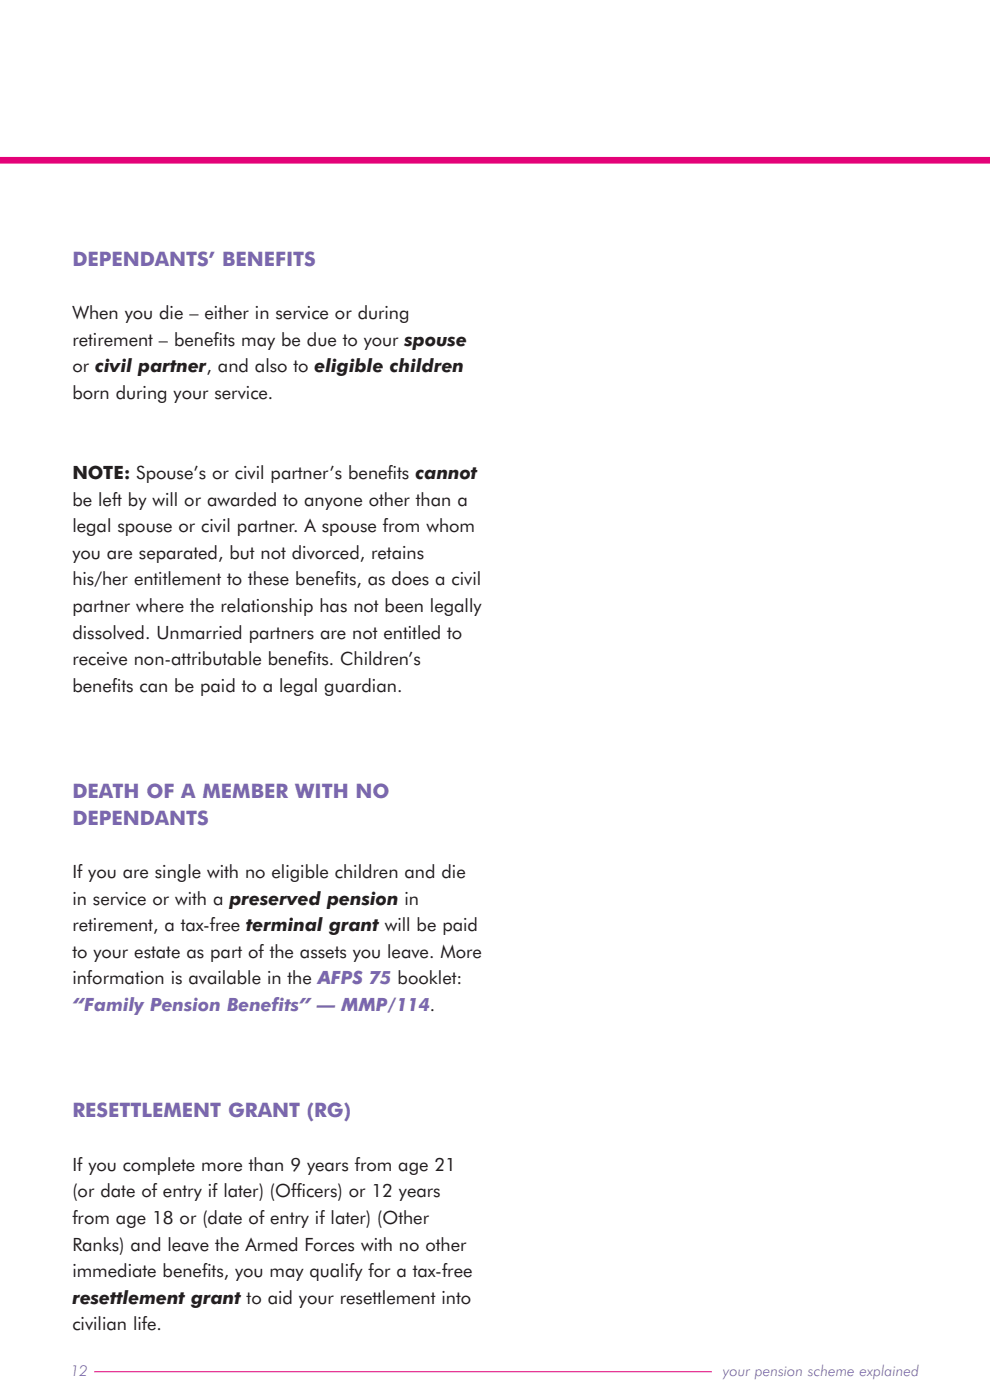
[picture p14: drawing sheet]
<svg xmlns="http://www.w3.org/2000/svg" width="210mm" height="297mm" viewBox="0 0 210 297" stroke-linecap="round" stroke-linejoin="round" font-family="sans-serif">
<defs><g id="words">
<g font-size="4.2" fill="#7a67ae">
<text x="15.4" y="56.4">DEPENDANTS’ BENEFITS</text>
<text x="15.4" y="169.3">DEATH OF A MEMBER WITH NO</text>
<text x="15.4" y="175">DEPENDANTS</text>
<text x="15.4" y="237.1">RESETTLEMENT GRANT (RG)</text>
</g>
<g font-size="3.9" fill="#231f20">
<text x="15.4" y="67.7">When you die – either in service or during</text>
<text x="15.4" y="73.4">retirement – benef</text>
<text x="45.3" y="73.4">its may be due to your spouse</text>
<text x="15.4" y="79">or civil partner, and also to eligible children</text>
<text x="15.4" y="84.7">born during your service.</text>
<text x="15.4" y="101.6">NOTE: Spouse’s or civil partner’s benef</text>
<text x="82.2" y="101.6">its cannot</text>
<text x="15.4" y="107.2">be left by will or awarded to anyone other than a</text>
<text x="15.4" y="112.9">legal spouse or civil partner. A spouse from whom</text>
<text x="15.4" y="118.5">you are separated, but not divorced, retains</text>
<text x="15.4" y="124.2">his/her entitlement to these benef</text>
<text x="71" y="124.2">its, as does a civil</text>
<text x="15.4" y="129.8">partner where the relationship has not been legally</text>
<text x="15.4" y="135.5">dissolved. Unmarried partners are not entitled to</text>
<text x="15.4" y="141.1">receive non-attributable benef</text>
<text x="65.2" y="141.1">its. Children’s</text>
<text x="15.4" y="146.8">benef</text>
<text x="23.7" y="146.8">its can be paid to a legal guardian.</text>
<text x="15.4" y="186.3">If you are single with no eligible children and die</text>
<text x="15.4" y="191.9">in service or with a preserved pension in</text>
<text x="15.4" y="197.6">retirement, a tax-free terminal grant will be paid</text>
<text x="15.4" y="203.2">to your estate as part of the assets you leave. More</text>
<text x="15.4" y="208.8">information is available in the AFPS 75 booklet:</text>
<text x="15.4" y="248.4">If you complete more than 9 years from age 21</text>
<text x="15.4" y="254">(or date of entry if later) (Off</text>
<text x="62.9" y="254">icers) or 12 years</text>
<text x="15.4" y="259.6">from age 18 or (date of entry if later) (Other</text>
<text x="15.4" y="265.3">Ranks) and leave the Armed Forces with no other</text>
<text x="15.4" y="270.9">immediate benef</text>
<text x="42.9" y="270.9">its, you may qualify for a tax-free</text>
<text x="15.4" y="276.6">resettlement grant to aid your resettlement into</text>
<text x="15.4" y="282.2">civilian life.</text>
</g>
<g font-size="3.9" fill="#7a67ae">
<text x="15.4" y="214.5">“Family Pension Benef</text>
<text x="57.7" y="214.5">its” — MMP/114.</text>
</g>
<g font-size="3.2" fill="#7a67ae">
<text x="15" y="292">12</text>
<text x="153.4" y="292">your pension scheme explained</text>
</g>
</g></defs>
<path d="M0 34h210.1" fill="none" stroke="#e40278" stroke-width="1.4" stroke-linecap="butt"/>
<path d="M20 291h131" fill="none" stroke="#e40278" stroke-width=".21"/>
<use href="#words"/>
</svg>
